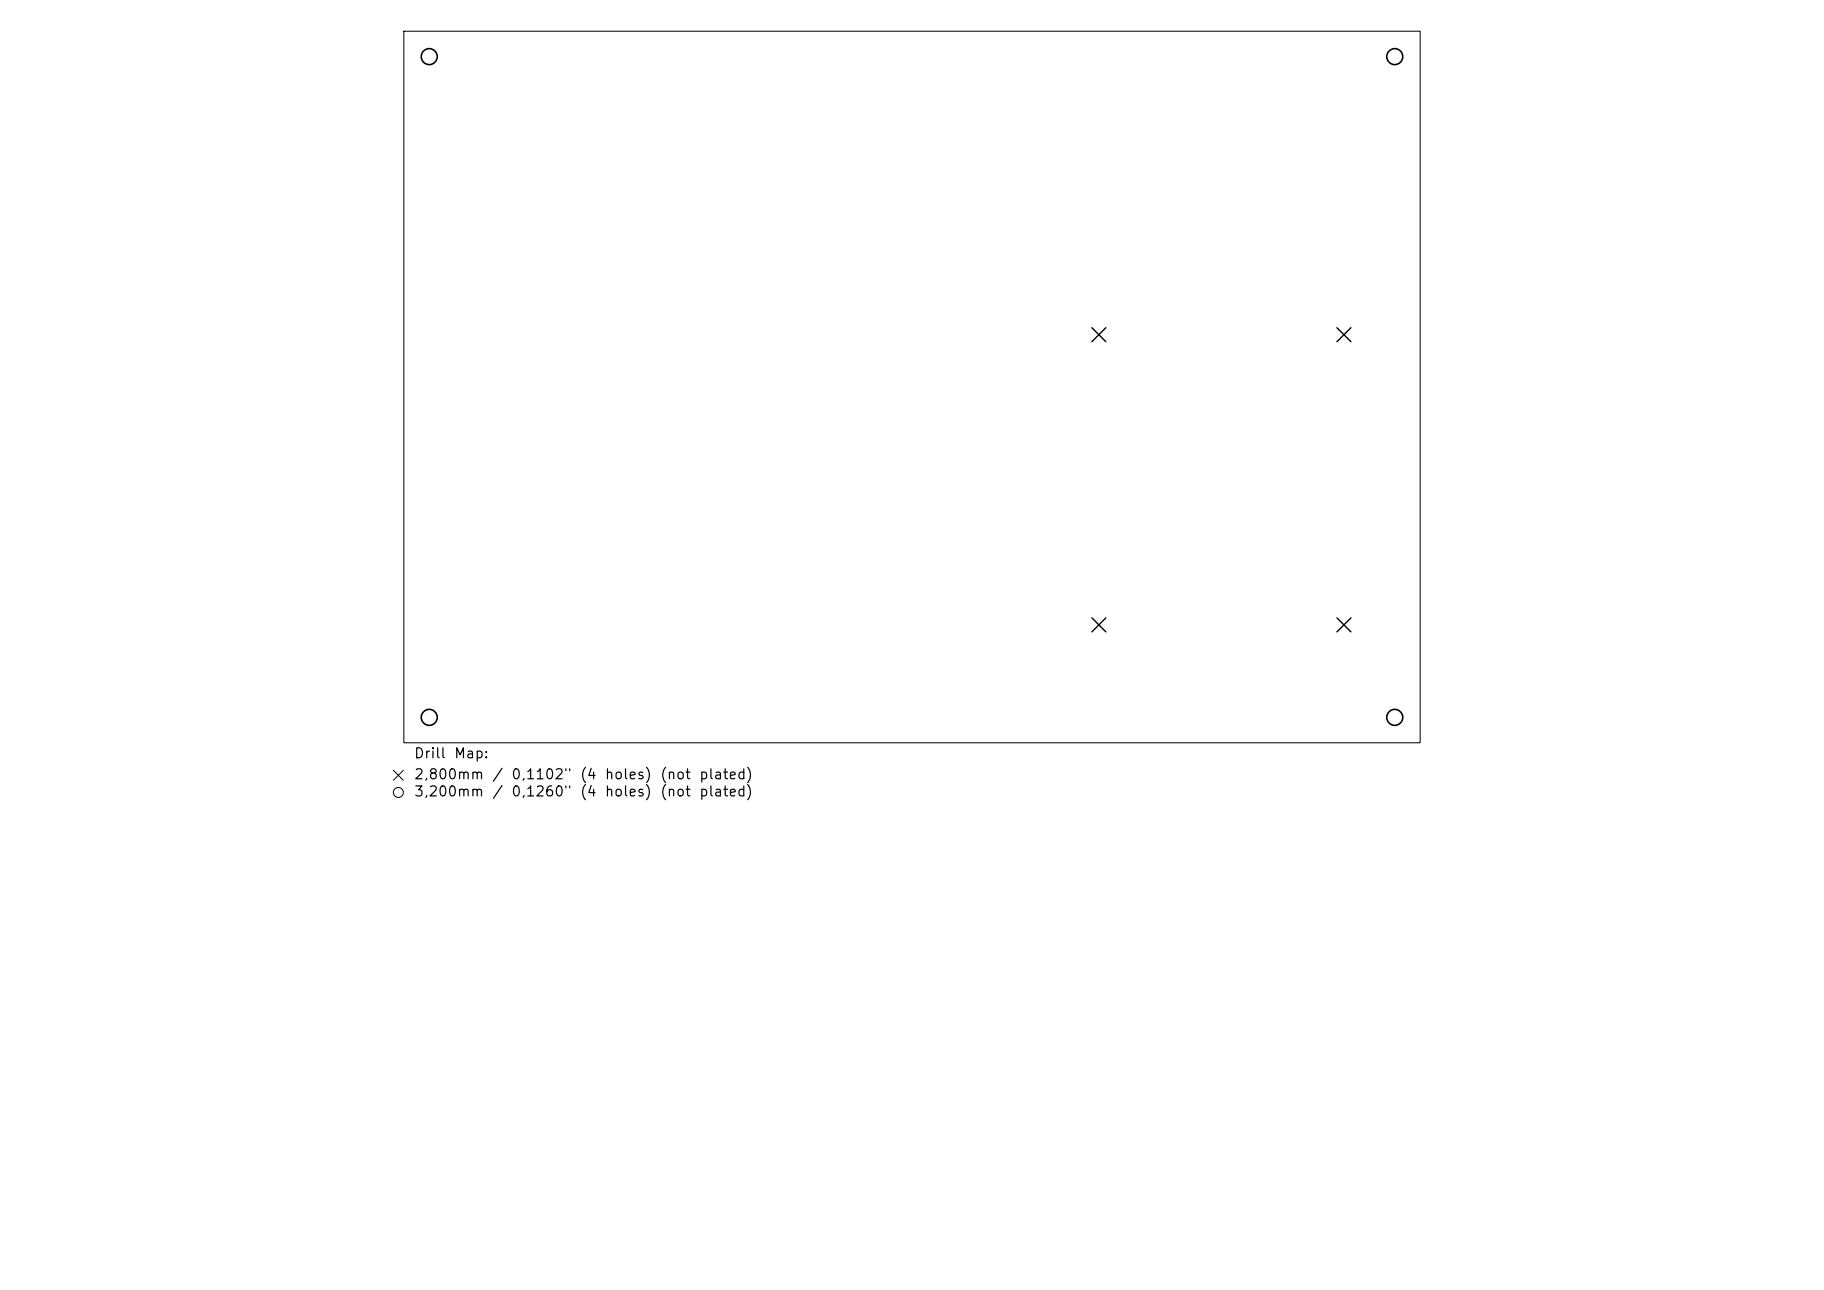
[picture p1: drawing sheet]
<svg xmlns="http://www.w3.org/2000/svg" width="297mm" height="210mm" viewBox="0 0 297 210" stroke-linecap="round" stroke-linejoin="round" font-family="sans-serif">
<defs><g id="words">
<g font-size="1.6">
<text x="67.3" y="123.9">Drill</text>
<text x="73.8" y="123.9">Map:</text>
<text x="67.3" y="127.3">2,800mm</text>
<text x="67.3" y="130.1">3,200mm</text>
<text x="80" y="127.3">/</text>
<text x="80" y="130.1">/</text>
<text x="83.1" y="127.3">0,1102&quot;</text>
<text x="83.1" y="130.1">0,1260&quot;</text>
<text x="94.3" y="127.3">(4</text>
<text x="94.3" y="130.1">(4</text>
<text x="98.4" y="127.3">holes)</text>
<text x="98.4" y="130.1">holes)</text>
<text x="107.4" y="127.3">(not</text>
<text x="107.4" y="130.1">(not</text>
<text x="113.7" y="127.3">plated)</text>
<text x="113.7" y="130.1">plated)</text>
</g>
</g></defs>
<g fill="none" stroke="#000" stroke-width=".16">
<path d="M65.8 5.1h165.4v115.8h-165.4zM64 125.4l1.7 1.6M65.7 125.4l-1.7 1.6"/>
<circle cx="64.9" cy="129" r=".81"/>
</g>
<path d="M177.8 53.3l2.3 2.3M180.1 53.3l-2.3 2.3M217.7 53.3l2.3 2.3M220 53.3l-2.3 2.3M177.8 100.6l2.3 2.3M180.1 100.6l-2.3 2.3M217.7 100.6l2.3 2.3M220 100.6l-2.3 2.3" fill="none" stroke="#000" stroke-width=".23"/>
<g fill="none" stroke="#000" stroke-width=".26">
<circle cx="69.9" cy="9.2" r="1.3"/>
<circle cx="227.1" cy="9.2" r="1.3"/>
<circle cx="69.9" cy="116.8" r="1.3"/>
<circle cx="227.1" cy="116.8" r="1.3"/>
</g>
<use href="#words"/>
</svg>
